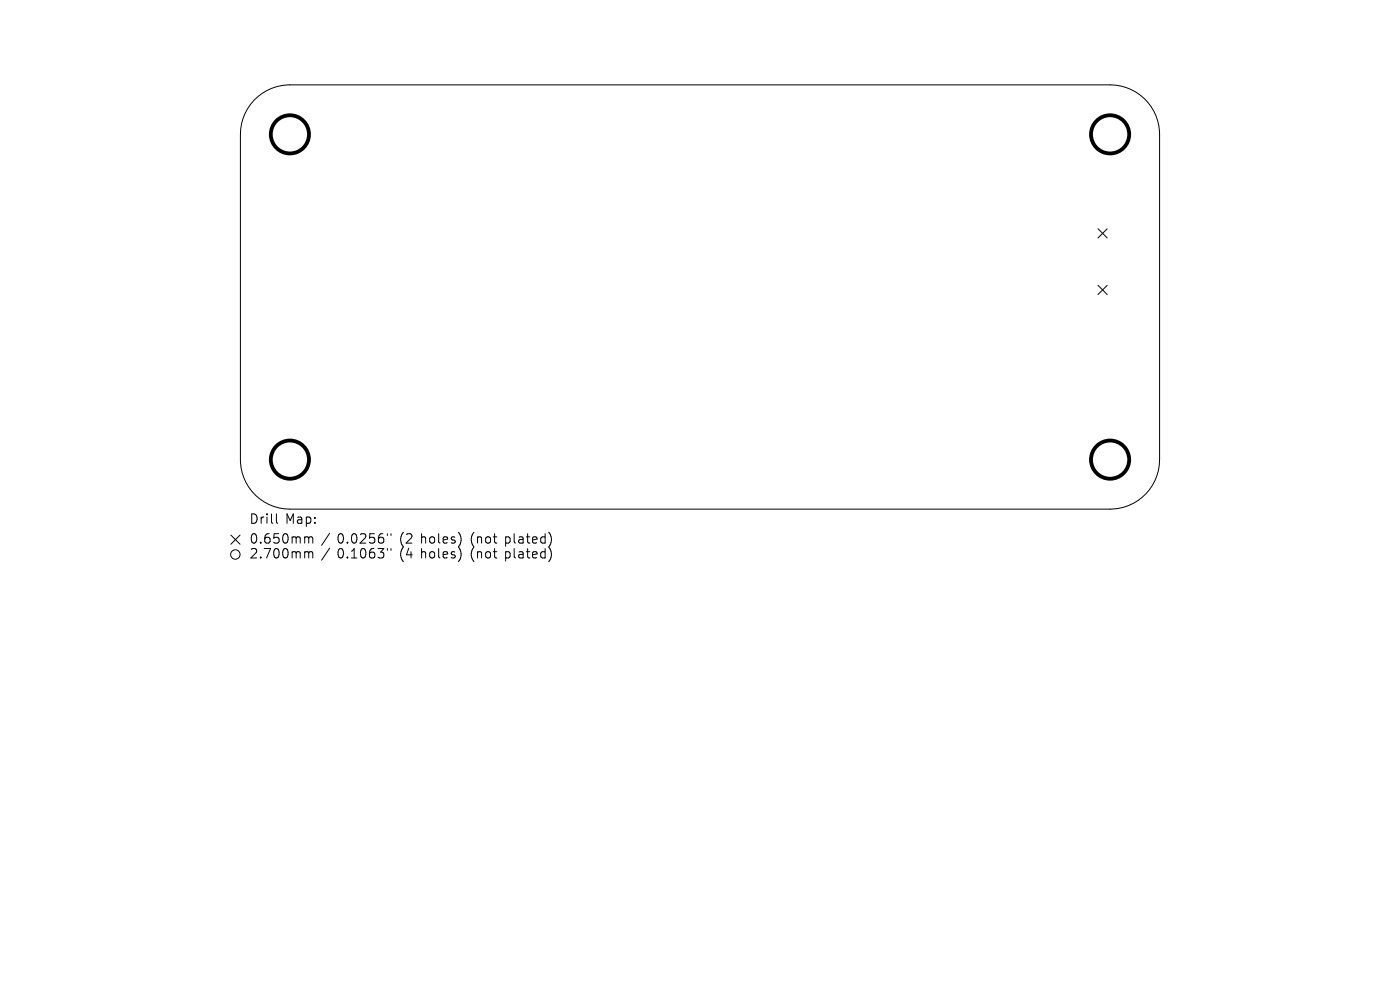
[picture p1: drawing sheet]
<svg xmlns="http://www.w3.org/2000/svg" width="297mm" height="210mm" viewBox="0 0 297 210" stroke-linecap="round" stroke-linejoin="round" font-family="sans-serif">
<defs><g id="words">
<g font-size="2.8">
<text x="52.9" y="111.5">Drill</text>
<text x="60.5" y="111.5">Map:</text>
<text x="52.9" y="115.7">0.650mm</text>
<text x="52.9" y="118.9">2.700mm</text>
<text x="71.5" y="115.7">0.0256&quot;</text>
<text x="71.5" y="118.9">0.1063&quot;</text>
<text x="84.8" y="115.7">(2</text>
<text x="84.8" y="118.9">(4</text>
<text x="89.4" y="115.7">holes)</text>
<text x="89.4" y="118.9">holes)</text>
<text x="100" y="115.7">(not</text>
<text x="100" y="118.9">(not</text>
<text x="107.4" y="115.7">plated)</text>
<text x="107.4" y="118.9">plated)</text>
</g>
</g></defs>
<g fill="none" stroke="#000" stroke-width=".21">
<path d="M53.9 21.3a10.5 10.5 0 0 1 7.6-3.3h174a10.5 10.5 0 0 1 10.5 10.5v69a10.5 10.5 0 0 1-10.5 10.5h-174a10.5 10.5 0 0 1-10.5-10.5v-69a10.5 10.5 0 0 1 2.9-7.2zM232.9 48.5l2 2M234.9 48.5l-2 2M232.9 60.5l2 2M234.9 60.5l-2 2M49 113.5l1.9 2M50.9 113.5l-1.9 2M58.6 109v1.7l.3 .3M65.2 113.9l.3 .3M65.2 117l.3 .3M65.5 114.2v1M65.5 117.3v1.1"/>
<path d="M65.5 114.2l.3-.3 .5 .1 .1 1.2M65.5 117.3l.3-.3 .5 .1 .1 1.3M69.9 113.1l-1.7 2.6M69.9 116.3l-1.7 2.5M82.2 113.2v.4M82.2 116.4v.3M82.9 113.2v.4M82.9 116.4v.3M97.7 113.8v1.3M97.7 116.9v1.4M116.5 113a2.35 2.35 0 0 1 0 2.9M116.5 116.2a2.35 2.35 0 0 1 0 2.8"/>
<circle cx="49.9" cy="117.6" r="1"/>
</g>
<g fill="none" stroke="#000" stroke-width=".81">
<circle cx="61.5" cy="28.5" r="4"/>
<circle cx="235.5" cy="28.5" r="4"/>
<circle cx="61.5" cy="97.5" r="4"/>
<circle cx="235.5" cy="97.5" r="4"/>
</g>
<use href="#words"/>
</svg>
